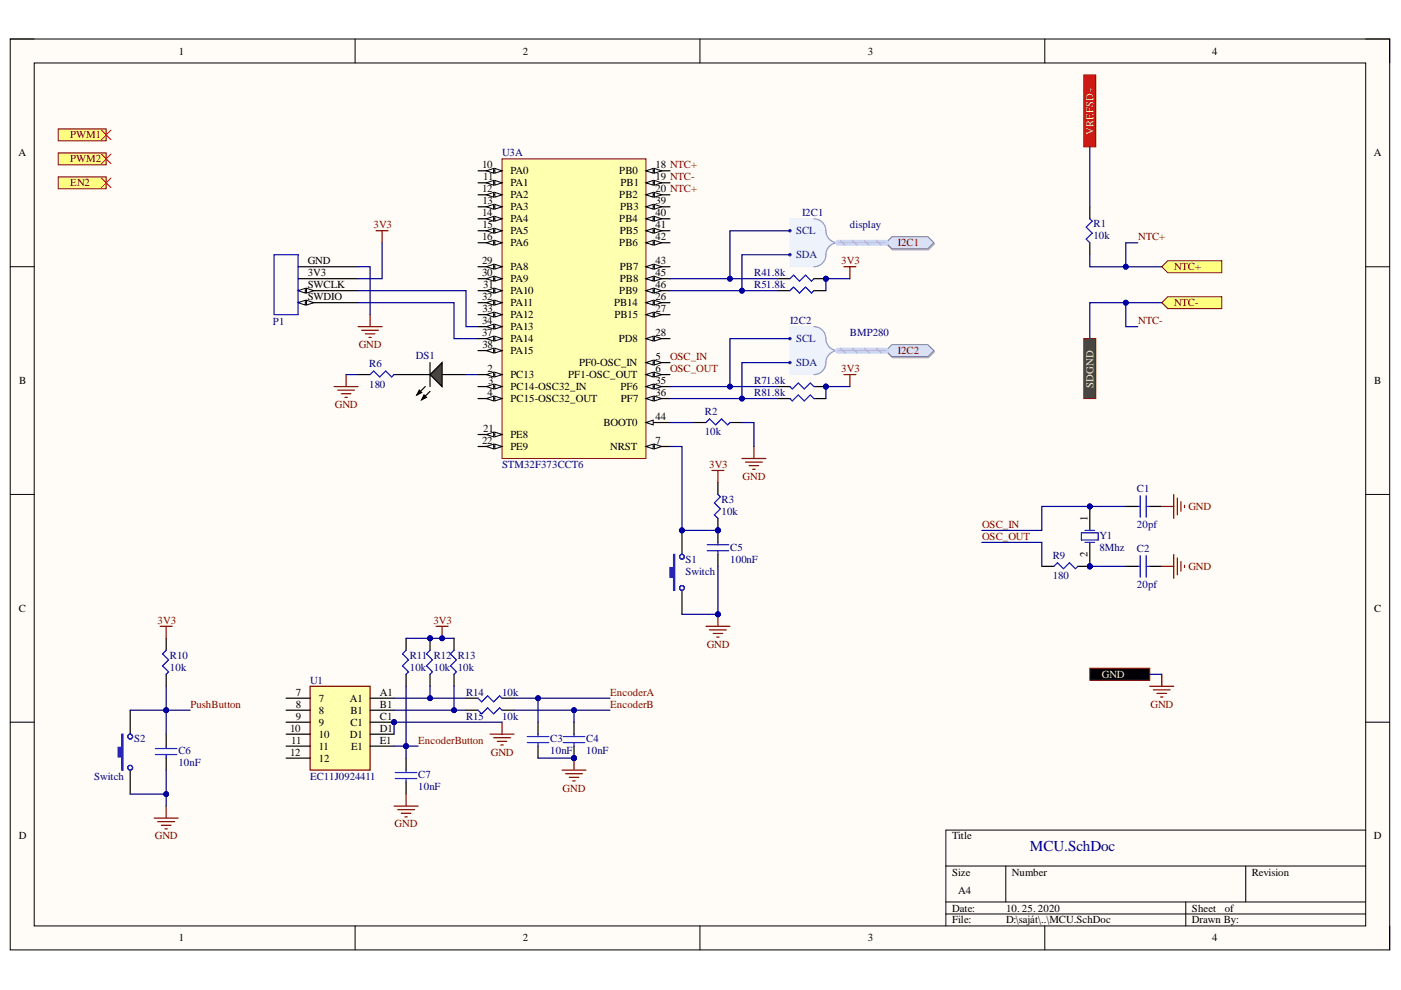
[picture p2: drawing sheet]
<svg xmlns="http://www.w3.org/2000/svg" width="297mm" height="210mm" viewBox="0 0 297 210" stroke-linecap="round" stroke-linejoin="round" font-family="sans-serif">
<defs><g id="words">
<text font-size="3.2" fill="#000080" x="218.4" y="180.3">MCU.SchDoc</text>
<g font-size="2.3">
<text x="37.9" y="11.6">1</text>
<text x="110.8" y="11.6">2</text>
<text x="184" y="11.6">3</text>
<text x="257" y="11.6">4</text>
<text x="3.9" y="33.1">A</text>
<text x="102.2" y="35.7">10</text>
<text x="139" y="35.7">18 NTC+</text>
<text x="291.3" y="33.1">A</text>
<text x="102.2" y="40.7">12</text>
<text x="102.5" y="38.2">11</text>
<text x="108.2" y="39.5">PA1</text>
<text x="108.2" y="36.9">PA0</text>
<text x="131.3" y="36.9">PB0</text>
<text x="131.6" y="39.5">PB1</text>
<text x="139" y="40.7">20 NTC+</text>
<text x="139" y="38.2">19 NTC-</text>
<text x="102.2" y="45.8">14</text>
<text x="102.3" y="43.3">13</text>
<text x="108.2" y="47.1">PA4</text>
<text x="108.2" y="44.6">PA3</text>
<text x="108.2" y="42">PA2</text>
<text x="131.3" y="47.1">PB4</text>
<text x="131.3" y="42">PB2</text>
<text x="131.5" y="44.6">PB3</text>
<text x="139" y="45.8">40</text>
<text x="139" y="43.3">39</text>
<text x="102.2" y="51">16</text>
<text x="102.3" y="48.4">15</text>
<text x="108.2" y="52.2">PA6</text>
<text x="108.2" y="49.7">PA5</text>
<text x="131.3" y="52.2">PB6</text>
<text x="131.4" y="49.7">PB5</text>
<text x="139" y="51">42</text>
<text x="139" y="48.4">41</text>
<text x="65.2" y="56">GND</text>
<text x="65.2" y="58.6">3V3</text>
<text x="102.2" y="58.6">30</text>
<text x="102.2" y="56">29</text>
<text x="108.2" y="59.9">PA9</text>
<text x="108.2" y="57.3">PA8</text>
<text x="131.4" y="59.9">PB8</text>
<text x="131.4" y="57.3">PB7</text>
<text x="139" y="58.6">45</text>
<text x="139" y="56">43</text>
<text x="65.2" y="61.1">SWCLK</text>
<text x="65.2" y="63.7">SWDIO</text>
<text x="102.2" y="63.7">32</text>
<text x="102.5" y="61.1">31</text>
<text x="108.2" y="64.9">PA11</text>
<text x="108.2" y="62.4">PA10</text>
<text x="130.2" y="64.9">PB14</text>
<text x="131.3" y="62.4">PB9</text>
<text x="139" y="61.1">46</text>
<text x="139" y="63.7">26</text>
<text x="102.2" y="71.3">37</text>
<text x="102.2" y="68.7">34</text>
<text x="102.3" y="66.2">33</text>
<text x="108.2" y="70">PA13</text>
<text x="108.2" y="67.5">PA12</text>
<text x="130.3" y="67.5">PB15</text>
<text x="139" y="71.3">28</text>
<text x="139" y="66.2">27</text>
<text x="102.3" y="73.8">38</text>
<text x="108.2" y="75.1">PA15</text>
<text x="108.2" y="72.5">PA14</text>
<text x="122.8" y="77.6">PF0-OSC_IN</text>
<text x="131.2" y="72.5">PD8</text>
<text x="139" y="76.3">5</text>
<text x="4.1" y="81.4">B</text>
<text x="103.4" y="83.9">4</text>
<text x="103.4" y="78.9">2</text>
<text x="103.5" y="81.4">3</text>
<text x="108.2" y="82.7">PC14-OSC32_IN</text>
<text x="108.2" y="80.1">PC13</text>
<text x="120.5" y="80.1">PF1-OSC_OUT</text>
<text x="131.6" y="82.7">PF6</text>
<text x="139" y="83.9">36</text>
<text x="139" y="81.4">35</text>
<text x="139" y="78.9">6</text>
<text x="291.4" y="81.4">B</text>
<text x="108.2" y="85.2">PC15-OSC32_OUT</text>
<text x="131.6" y="85.2">PF7</text>
<text x="139" y="89">44</text>
<text x="102.2" y="94.2">22</text>
<text x="102.5" y="91.6">21</text>
<text x="108.2" y="95.4">PE9</text>
<text x="108.2" y="92.9">PE8</text>
<text x="127.9" y="90.3">BOOT0</text>
<text x="129.4" y="95.4">NRST</text>
<text x="139" y="94.2">7</text>
<text x="230.6" y="110.4" transform="rotate(-90 230.6 110.4)">1</text>
<text x="230.6" y="118.1" transform="rotate(-90 230.6 118.1)">2</text>
<text x="4" y="129.7">C</text>
<text x="291.4" y="129.7">C</text>
<text x="62.7" y="147.5">7</text>
<text x="67.6" y="148.8">7</text>
<text x="74.2" y="148.8">A1</text>
<text x="80.5" y="147.5">A1</text>
<text x="61.5" y="155.1">10</text>
<text x="62.7" y="150.1">8</text>
<text x="62.7" y="152.6">9</text>
<text x="67.6" y="151.3">8</text>
<text x="67.6" y="153.9">9</text>
<text x="74.3" y="151.3">B1</text>
<text x="74.3" y="153.9">C1</text>
<text x="80.5" y="150.1">B1</text>
<text x="80.5" y="152.6">C1</text>
<text x="80.5" y="155.1">D1</text>
<text x="61.5" y="160.2">12</text>
<text x="61.8" y="157.7">11</text>
<text x="67.6" y="156.4">10</text>
<text x="67.6" y="158.9">11</text>
<text x="67.6" y="161.5">12</text>
<text x="74.2" y="156.4">D1</text>
<text x="74.5" y="158.9">E1</text>
<text x="80.5" y="157.7">E1</text>
<text x="4" y="178">D</text>
<text x="201.9" y="178">Title</text>
<text x="291.3" y="178">D</text>
<text x="201.9" y="185.7">Size</text>
<text x="214.6" y="185.7">Number</text>
<text x="265.4" y="185.7">Revision</text>
<text x="203.1" y="189.5">A4</text>
<text x="201.9" y="193.3">Date:</text>
<text x="201.9" y="195.8">File:</text>
<text x="213.3" y="193.3">10. 25. 2020</text>
<text x="213.3" y="195.8">D:\saját\..\MCU.SchDoc</text>
<text x="252.7" y="193.3">Sheet</text>
<text x="252.7" y="195.8">Drawn By:</text>
<text x="259.7" y="193.3">of</text>
<text x="37.9" y="199.6">1</text>
<text x="110.8" y="199.6">2</text>
<text x="184" y="199.6">3</text>
<text x="257" y="199.6">4</text>
</g>
<g font-size="2.3" fill="#800000">
<text x="14.9" y="29.3">PWM1</text>
<text x="14.9" y="34.4">PWM2</text>
<text x="14.9" y="39.5">EN2</text>
<text x="79.2" y="48.4">3V3</text>
<text x="190.4" y="52.2">I2C1</text>
<text x="241.3" y="51">NTC+</text>
<text x="178.4" y="56">3V3</text>
<text x="248.9" y="57.3">NTC+</text>
<text x="248.9" y="64.9">NTC-</text>
<text x="241.3" y="68.7">NTC-</text>
<text x="76.1" y="73.8">GND</text>
<text x="142.1" y="76.3">OSC_IN</text>
<text x="190.4" y="75.1">I2C2</text>
<text x="142.1" y="78.9">OSC_OUT</text>
<text x="178.4" y="78.9">3V3</text>
<text x="71" y="86.5">GND</text>
<text x="150.3" y="99.3">3V3</text>
<text x="157.5" y="101.8">GND</text>
<text x="208.2" y="111.9">OSC_IN</text>
<text x="252" y="108.1">GND</text>
<text x="208.2" y="114.5">OSC_OUT</text>
<text x="252" y="120.8">GND</text>
<text x="33.4" y="132.2">3V3</text>
<text x="91.9" y="132.2">3V3</text>
<text x="149.8" y="137.4">GND</text>
<text x="129.4" y="147.5">EncoderA</text>
<text x="40.4" y="150.1">PushButton</text>
<text x="129.4" y="150.1">EncoderB</text>
<text x="243.9" y="150.1">GND</text>
<text x="88.7" y="157.7">EncoderButton</text>
<text x="104.1" y="160.2">GND</text>
<text x="119.3" y="167.8">GND</text>
<text x="32.8" y="178">GND</text>
<text x="83.7" y="175.4">GND</text>
</g>
<g font-size="2.3" fill="#fff2cc">
<text x="231.8" y="28.6" transform="rotate(-90 231.8 28.6)">VREFSD+</text>
<text x="231.8" y="82.2" transform="rotate(-90 231.8 82.2)">SDGND</text>
<text x="233.6" y="143.7">GND</text>
</g>
<g font-size="2.3" fill="#000080">
<text x="106.4" y="33.1">U3A</text>
<text x="170.1" y="45.8">I2C1</text>
<text x="180.2" y="48.4">display</text>
<text x="231.8" y="48.1">R1</text>
<text x="231.8" y="50.7">10k</text>
<text x="159.9" y="58.6">R41.8k</text>
<text x="159.9" y="61.1">R51.8k</text>
<text x="57.9" y="69">P1</text>
<text x="167.5" y="68.7">I2C2</text>
<text x="180.2" y="71.3">BMP280</text>
<text x="78.3" y="77.9">R6</text>
<text x="88.2" y="76.1">DS1</text>
<text x="78.3" y="82.2">180</text>
<text x="159.9" y="81.4">R71.8k</text>
<text x="159.9" y="83.9">R81.8k</text>
<text x="149.4" y="88">R2</text>
<text x="149.4" y="92.3">10k</text>
<text x="106.4" y="99.3">STM32F373CCT6</text>
<text x="153" y="106.6">R3</text>
<text x="241" y="104.3">C1</text>
<text x="153" y="109.1">10k</text>
<text x="241" y="111.9">20pf</text>
<text x="145.4" y="119.3">S1</text>
<text x="154.8" y="116.8">C5</text>
<text x="154.8" y="119.3">100nF</text>
<text x="223.2" y="118.5">R9</text>
<text x="233.1" y="114.2">Y1</text>
<text x="233.1" y="116.8">8Mhz</text>
<text x="241" y="117">C2</text>
<text x="145.4" y="121.8">Switch</text>
<text x="223.2" y="122.8">180</text>
<text x="241" y="124.6">20pf</text>
<text x="36" y="139.7">R10</text>
<text x="36" y="142.2">10k</text>
<text x="86.9" y="139.7">R11 R12 R13</text>
<text x="86.9" y="142.2">10k 10k 10k</text>
<text x="65.7" y="145">U1</text>
<text x="98.8" y="147.5">R14</text>
<text x="106.4" y="147.5">10k</text>
<text x="98.8" y="152.6">R15</text>
<text x="106.4" y="152.6">10k</text>
<text x="28.4" y="157.4">S2</text>
<text x="37.8" y="160">C6</text>
<text x="116.7" y="157.4">C3</text>
<text x="116.7" y="160">10nF</text>
<text x="124.3" y="157.4">C4</text>
<text x="124.3" y="160">10nF</text>
<text x="20" y="165.3">Switch</text>
<text x="37.8" y="162.5">10nF</text>
<text x="65.7" y="165.3">EC11J0924411</text>
<text x="88.7" y="165">C7</text>
<text x="88.7" y="167.6">10nF</text>
</g>
<g font-size="2.3" fill="#003a70">
<text x="168.8" y="49.7">SCL</text>
<text x="168.8" y="54.8">SDA</text>
<text x="168.8" y="72.5">SCL</text>
<text x="168.8" y="77.6">SDA</text>
</g>
</g></defs>
<path d="M2.2 8.3h292.4v193.1h-292.4z" fill-rule="evenodd" fill="#fffcf8"/>
<path d="M2.2 8.3h292.4v193.1h-292.4z" fill="none" stroke="#000" stroke-width=".21"/>
<path d="M7.3 13.4h282.3v182.9h-282.3z" fill-rule="evenodd" fill="#fffcf8"/>
<g fill="none" stroke="#000" stroke-width=".21">
<path d="M2.2 8.3h5.1M7.3 13.4h282.3v182.9h-282.3zM75.3 8.3v5M148.4 8.3v5M221.5 8.3v5.1M289.6 8.3h5v5.1M2.2 56.6h5.1M289.6 56.6h5M2.2 104.8h5.1M289.6 104.8h5M2.2 153.1h5.1M289.6 153.1h5"/>
<path d="M289.6 176h-89.1v20.3M75.3 196.3v5.1M148.4 196.3v5.1M200.5 183.6h89.1M200.5 191.2h89.1M200.5 193.8h89.1M213.3 183.6v7.6M221.5 196.3v5.1M251.4 191.2v5.1M264.1 183.6v7.6M294.6 196.3v5.1"/>
</g>
<path d="M106.4 33.7h30.6v63.5h-30.6z" fill-rule="evenodd" fill="#ffffb0"/>
<path d="M106.4 33.7h30.6v63.5h-30.6z" fill="none" stroke="#800000" stroke-width=".21"/>
<path d="M137 84.5h5" fill="none" stroke="#000" stroke-width=".25"/>
<path d="M137 84.5l1.5-.5v1z" fill="#f8fcff"/>
<path d="M137 84.5l1.5-.5v1z" fill="none" stroke="#000" stroke-width=".21"/>
<path d="M138.7 84l1.6 .5-1.6 .5z" fill="#f8fcff"/>
<path d="M138.7 84l1.6 .5-1.6 .5z" fill="none" stroke="#000" stroke-width=".21"/>
<path d="M137 82h5" fill="none" stroke="#000" stroke-width=".25"/>
<path d="M137 82l1.5-.5v1z" fill="#f8fcff"/>
<path d="M137 82l1.5-.5v1z" fill="none" stroke="#000" stroke-width=".21"/>
<path d="M138.7 81.5l1.6 .5-1.6 .5z" fill="#f8fcff"/>
<path d="M138.7 81.5l1.6 .5-1.6 .5z" fill="none" stroke="#000" stroke-width=".21"/>
<path d="M137 79.4h5" fill="none" stroke="#000" stroke-width=".25"/>
<path d="M137 79.4l1.5-.5v1z" fill="#f8fcff"/>
<path d="M137 79.4l1.5-.5v1z" fill="none" stroke="#000" stroke-width=".21"/>
<path d="M138.7 78.9l1.6 .5-1.6 .5z" fill="#f8fcff"/>
<path d="M138.7 78.9l1.6 .5-1.6 .5z" fill="none" stroke="#000" stroke-width=".21"/>
<path d="M137 76.9h5" fill="none" stroke="#000" stroke-width=".25"/>
<path d="M137 76.9l1.5-.5v1z" fill="#f8fcff"/>
<path d="M137 76.9l1.5-.5v1z" fill="none" stroke="#000" stroke-width=".21"/>
<path d="M138.7 76.4l1.6 .5-1.6 .5z" fill="#f8fcff"/>
<path d="M138.7 76.4l1.6 .5-1.6 .5z" fill="none" stroke="#000" stroke-width=".21"/>
<path d="M101.4 94.7h5" fill="none" stroke="#000" stroke-width=".25"/>
<path d="M104.9 94.2l1.5 .5-1.5 .5z" fill="#f8fcff"/>
<path d="M104.9 94.2l1.5 .5-1.5 .5z" fill="none" stroke="#000" stroke-width=".21"/>
<path d="M103.1 94.7l1.6-.5v1z" fill="#f8fcff"/>
<path d="M103.1 94.7l1.6-.5v1z" fill="none" stroke="#000" stroke-width=".21"/>
<path d="M101.4 92.1h5" fill="none" stroke="#000" stroke-width=".25"/>
<path d="M104.9 91.6l1.5 .5-1.5 .5z" fill="#f8fcff"/>
<path d="M104.9 91.6l1.5 .5-1.5 .5z" fill="none" stroke="#000" stroke-width=".21"/>
<path d="M103.1 92.1l1.6-.5v1z" fill="#f8fcff"/>
<path d="M103.1 92.1l1.6-.5v1z" fill="none" stroke="#000" stroke-width=".21"/>
<path d="M137 71.8h5" fill="none" stroke="#000" stroke-width=".25"/>
<path d="M137 71.8l1.5-.5v1z" fill="#f8fcff"/>
<path d="M137 71.8l1.5-.5v1z" fill="none" stroke="#000" stroke-width=".21"/>
<path d="M138.7 71.3l1.6 .5-1.6 .5z" fill="#f8fcff"/>
<path d="M138.7 71.3l1.6 .5-1.6 .5z" fill="none" stroke="#000" stroke-width=".21"/>
<path d="M101.4 84.5h5" fill="none" stroke="#000" stroke-width=".25"/>
<path d="M104.9 84l1.5 .5-1.5 .5z" fill="#f8fcff"/>
<path d="M104.9 84l1.5 .5-1.5 .5z" fill="none" stroke="#000" stroke-width=".21"/>
<path d="M103.1 84.5l1.6-.5v1z" fill="#f8fcff"/>
<path d="M103.1 84.5l1.6-.5v1z" fill="none" stroke="#000" stroke-width=".21"/>
<path d="M101.4 82h5" fill="none" stroke="#000" stroke-width=".25"/>
<path d="M104.9 81.5l1.5 .5-1.5 .5z" fill="#f8fcff"/>
<path d="M104.9 81.5l1.5 .5-1.5 .5z" fill="none" stroke="#000" stroke-width=".21"/>
<path d="M103.1 82l1.6-.5v1z" fill="#f8fcff"/>
<path d="M103.1 82l1.6-.5v1z" fill="none" stroke="#000" stroke-width=".21"/>
<path d="M101.4 79.4h5" fill="none" stroke="#000" stroke-width=".25"/>
<path d="M104.9 78.9l1.5 .5-1.5 .5z" fill="#f8fcff"/>
<path d="M104.9 78.9l1.5 .5-1.5 .5z" fill="none" stroke="#000" stroke-width=".21"/>
<path d="M103.1 79.4l1.6-.5v1z" fill="#f8fcff"/>
<path d="M103.1 79.4l1.6-.5v1z" fill="none" stroke="#000" stroke-width=".21"/>
<path d="M137 61.6h5" fill="none" stroke="#000" stroke-width=".25"/>
<path d="M137 61.6l1.5-.5v1z" fill="#f8fcff"/>
<path d="M137 61.6l1.5-.5v1z" fill="none" stroke="#000" stroke-width=".21"/>
<path d="M138.7 61.1l1.6 .5-1.6 .5z" fill="#f8fcff"/>
<path d="M138.7 61.1l1.6 .5-1.6 .5z" fill="none" stroke="#000" stroke-width=".21"/>
<path d="M137 59.1h5" fill="none" stroke="#000" stroke-width=".25"/>
<path d="M137 59.1l1.5-.5v1z" fill="#f8fcff"/>
<path d="M137 59.1l1.5-.5v1z" fill="none" stroke="#000" stroke-width=".21"/>
<path d="M138.7 58.6l1.6 .5-1.6 .5z" fill="#f8fcff"/>
<path d="M138.7 58.6l1.6 .5-1.6 .5z" fill="none" stroke="#000" stroke-width=".21"/>
<path d="M137 56.6h5" fill="none" stroke="#000" stroke-width=".25"/>
<path d="M137 56.6l1.5-.6v1.1z" fill="#f8fcff"/>
<path d="M137 56.6l1.5-.6v1.1z" fill="none" stroke="#000" stroke-width=".21"/>
<path d="M138.7 56l1.6 .6-1.6 .5z" fill="#f8fcff"/>
<path d="M138.7 56l1.6 .6-1.6 .5z" fill="none" stroke="#000" stroke-width=".21"/>
<path d="M137 51.5h5" fill="none" stroke="#000" stroke-width=".25"/>
<path d="M137 51.5l1.5-.5v1z" fill="#f8fcff"/>
<path d="M137 51.5l1.5-.5v1z" fill="none" stroke="#000" stroke-width=".21"/>
<path d="M138.7 51l1.6 .5-1.6 .5z" fill="#f8fcff"/>
<path d="M138.7 51l1.6 .5-1.6 .5z" fill="none" stroke="#000" stroke-width=".21"/>
<path d="M137 48.9h5" fill="none" stroke="#000" stroke-width=".25"/>
<path d="M137 48.9l1.5-.5v1z" fill="#f8fcff"/>
<path d="M137 48.9l1.5-.5v1z" fill="none" stroke="#000" stroke-width=".21"/>
<path d="M138.7 48.4l1.6 .5-1.6 .5z" fill="#f8fcff"/>
<path d="M138.7 48.4l1.6 .5-1.6 .5z" fill="none" stroke="#000" stroke-width=".21"/>
<path d="M137 46.4h5" fill="none" stroke="#000" stroke-width=".25"/>
<path d="M137 46.4l1.5-.5v1z" fill="#f8fcff"/>
<path d="M137 46.4l1.5-.5v1z" fill="none" stroke="#000" stroke-width=".21"/>
<path d="M138.7 45.9l1.6 .5-1.6 .5z" fill="#f8fcff"/>
<path d="M138.7 45.9l1.6 .5-1.6 .5z" fill="none" stroke="#000" stroke-width=".21"/>
<path d="M137 43.8h5" fill="none" stroke="#000" stroke-width=".25"/>
<path d="M137 43.8l1.5-.5v1.1z" fill="#f8fcff"/>
<path d="M137 43.8l1.5-.5v1.1z" fill="none" stroke="#000" stroke-width=".21"/>
<path d="M138.7 43.3l1.6 .5-1.6 .6z" fill="#f8fcff"/>
<path d="M138.7 43.3l1.6 .5-1.6 .6z" fill="none" stroke="#000" stroke-width=".21"/>
<path d="M137 41.3h5" fill="none" stroke="#000" stroke-width=".25"/>
<path d="M137 41.3l1.5-.5v1z" fill="#f8fcff"/>
<path d="M137 41.3l1.5-.5v1z" fill="none" stroke="#000" stroke-width=".21"/>
<path d="M138.7 40.8l1.6 .5-1.6 .5z" fill="#f8fcff"/>
<path d="M138.7 40.8l1.6 .5-1.6 .5z" fill="none" stroke="#000" stroke-width=".21"/>
<path d="M137 66.7h5" fill="none" stroke="#000" stroke-width=".25"/>
<path d="M137 66.7l1.5-.5v1z" fill="#f8fcff"/>
<path d="M137 66.7l1.5-.5v1z" fill="none" stroke="#000" stroke-width=".21"/>
<path d="M138.7 66.2l1.6 .5-1.6 .5z" fill="#f8fcff"/>
<path d="M138.7 66.2l1.6 .5-1.6 .5z" fill="none" stroke="#000" stroke-width=".21"/>
<path d="M137 64.2h5" fill="none" stroke="#000" stroke-width=".25"/>
<path d="M137 64.2l1.5-.5v1z" fill="#f8fcff"/>
<path d="M137 64.2l1.5-.5v1z" fill="none" stroke="#000" stroke-width=".21"/>
<path d="M138.7 63.7l1.6 .5-1.6 .5z" fill="#f8fcff"/>
<path d="M138.7 63.7l1.6 .5-1.6 .5z" fill="none" stroke="#000" stroke-width=".21"/>
<path d="M137 38.8h5" fill="none" stroke="#000" stroke-width=".25"/>
<path d="M137 38.8l1.5-.5v1z" fill="#f8fcff"/>
<path d="M137 38.8l1.5-.5v1z" fill="none" stroke="#000" stroke-width=".21"/>
<path d="M138.7 38.3l1.6 .5-1.6 .5z" fill="#f8fcff"/>
<path d="M138.7 38.3l1.6 .5-1.6 .5z" fill="none" stroke="#000" stroke-width=".21"/>
<path d="M137 36.2h5" fill="none" stroke="#000" stroke-width=".25"/>
<path d="M137 36.2l1.5-.5v1z" fill="#f8fcff"/>
<path d="M137 36.2l1.5-.5v1z" fill="none" stroke="#000" stroke-width=".21"/>
<path d="M138.7 35.7l1.6 .5-1.6 .5z" fill="#f8fcff"/>
<path d="M138.7 35.7l1.6 .5-1.6 .5z" fill="none" stroke="#000" stroke-width=".21"/>
<path d="M101.4 59.1h5" fill="none" stroke="#000" stroke-width=".25"/>
<path d="M104.9 58.6l1.5 .5-1.5 .5z" fill="#f8fcff"/>
<path d="M104.9 58.6l1.5 .5-1.5 .5z" fill="none" stroke="#000" stroke-width=".21"/>
<path d="M103.1 59.1l1.6-.5v1z" fill="#f8fcff"/>
<path d="M103.1 59.1l1.6-.5v1z" fill="none" stroke="#000" stroke-width=".21"/>
<path d="M101.4 56.6h5" fill="none" stroke="#000" stroke-width=".25"/>
<path d="M104.9 56l1.5 .6-1.5 .5z" fill="#f8fcff"/>
<path d="M104.9 56l1.5 .6-1.5 .5z" fill="none" stroke="#000" stroke-width=".21"/>
<path d="M103.1 56.6l1.6-.6v1.1z" fill="#f8fcff"/>
<path d="M103.1 56.6l1.6-.6v1.1z" fill="none" stroke="#000" stroke-width=".21"/>
<path d="M101.4 51.5h5" fill="none" stroke="#000" stroke-width=".25"/>
<path d="M104.9 51l1.5 .5-1.5 .5z" fill="#f8fcff"/>
<path d="M104.9 51l1.5 .5-1.5 .5z" fill="none" stroke="#000" stroke-width=".21"/>
<path d="M103.1 51.5l1.6-.5v1z" fill="#f8fcff"/>
<path d="M103.1 51.5l1.6-.5v1z" fill="none" stroke="#000" stroke-width=".21"/>
<path d="M101.4 48.9h5" fill="none" stroke="#000" stroke-width=".25"/>
<path d="M104.9 48.4l1.5 .5-1.5 .5z" fill="#f8fcff"/>
<path d="M104.9 48.4l1.5 .5-1.5 .5z" fill="none" stroke="#000" stroke-width=".21"/>
<path d="M103.1 48.9l1.6-.5v1z" fill="#f8fcff"/>
<path d="M103.1 48.9l1.6-.5v1z" fill="none" stroke="#000" stroke-width=".21"/>
<path d="M101.4 46.4h5" fill="none" stroke="#000" stroke-width=".25"/>
<path d="M104.9 45.9l1.5 .5-1.5 .5z" fill="#f8fcff"/>
<path d="M104.9 45.9l1.5 .5-1.5 .5z" fill="none" stroke="#000" stroke-width=".21"/>
<path d="M103.1 46.4l1.6-.5v1z" fill="#f8fcff"/>
<path d="M103.1 46.4l1.6-.5v1z" fill="none" stroke="#000" stroke-width=".21"/>
<path d="M101.4 43.8h5" fill="none" stroke="#000" stroke-width=".25"/>
<path d="M104.9 43.3l1.5 .5-1.5 .6z" fill="#f8fcff"/>
<path d="M104.9 43.3l1.5 .5-1.5 .6z" fill="none" stroke="#000" stroke-width=".21"/>
<path d="M103.1 43.8l1.6-.5v1.1z" fill="#f8fcff"/>
<path d="M103.1 43.8l1.6-.5v1.1z" fill="none" stroke="#000" stroke-width=".21"/>
<path d="M101.4 41.3h5" fill="none" stroke="#000" stroke-width=".25"/>
<path d="M104.9 40.8l1.5 .5-1.5 .5z" fill="#f8fcff"/>
<path d="M104.9 40.8l1.5 .5-1.5 .5z" fill="none" stroke="#000" stroke-width=".21"/>
<path d="M103.1 41.3l1.6-.5v1z" fill="#f8fcff"/>
<path d="M103.1 41.3l1.6-.5v1z" fill="none" stroke="#000" stroke-width=".21"/>
<path d="M101.4 74.3h5" fill="none" stroke="#000" stroke-width=".25"/>
<path d="M104.9 73.8l1.5 .5-1.5 .5z" fill="#f8fcff"/>
<path d="M104.9 73.8l1.5 .5-1.5 .5z" fill="none" stroke="#000" stroke-width=".21"/>
<path d="M103.1 74.3l1.6-.5v1z" fill="#f8fcff"/>
<path d="M103.1 74.3l1.6-.5v1z" fill="none" stroke="#000" stroke-width=".21"/>
<path d="M101.4 71.8h5" fill="none" stroke="#000" stroke-width=".25"/>
<path d="M104.9 71.3l1.5 .5-1.5 .5z" fill="#f8fcff"/>
<path d="M104.9 71.3l1.5 .5-1.5 .5z" fill="none" stroke="#000" stroke-width=".21"/>
<path d="M103.1 71.8l1.6-.5v1z" fill="#f8fcff"/>
<path d="M103.1 71.8l1.6-.5v1z" fill="none" stroke="#000" stroke-width=".21"/>
<path d="M101.4 69.3h5" fill="none" stroke="#000" stroke-width=".25"/>
<path d="M104.9 68.7l1.5 .6-1.5 .5z" fill="#f8fcff"/>
<path d="M104.9 68.7l1.5 .6-1.5 .5z" fill="none" stroke="#000" stroke-width=".21"/>
<path d="M103.1 69.3l1.6-.6v1.1z" fill="#f8fcff"/>
<path d="M103.1 69.3l1.6-.6v1.1z" fill="none" stroke="#000" stroke-width=".21"/>
<path d="M101.4 66.7h5" fill="none" stroke="#000" stroke-width=".25"/>
<path d="M104.9 66.2l1.5 .5-1.5 .5z" fill="#f8fcff"/>
<path d="M104.9 66.2l1.5 .5-1.5 .5z" fill="none" stroke="#000" stroke-width=".21"/>
<path d="M103.1 66.7l1.6-.5v1z" fill="#f8fcff"/>
<path d="M103.1 66.7l1.6-.5v1z" fill="none" stroke="#000" stroke-width=".21"/>
<path d="M101.4 64.2h5" fill="none" stroke="#000" stroke-width=".25"/>
<path d="M104.9 63.7l1.5 .5-1.5 .5z" fill="#f8fcff"/>
<path d="M104.9 63.7l1.5 .5-1.5 .5z" fill="none" stroke="#000" stroke-width=".21"/>
<path d="M103.1 64.2l1.6-.5v1z" fill="#f8fcff"/>
<path d="M103.1 64.2l1.6-.5v1z" fill="none" stroke="#000" stroke-width=".21"/>
<path d="M101.4 61.6h5" fill="none" stroke="#000" stroke-width=".25"/>
<path d="M104.9 61.1l1.5 .5-1.5 .5z" fill="#f8fcff"/>
<path d="M104.9 61.1l1.5 .5-1.5 .5z" fill="none" stroke="#000" stroke-width=".21"/>
<path d="M103.1 61.6l1.6-.5v1z" fill="#f8fcff"/>
<path d="M103.1 61.6l1.6-.5v1z" fill="none" stroke="#000" stroke-width=".21"/>
<path d="M101.4 38.8h5" fill="none" stroke="#000" stroke-width=".25"/>
<path d="M104.9 38.3l1.5 .5-1.5 .5z" fill="#f8fcff"/>
<path d="M104.9 38.3l1.5 .5-1.5 .5z" fill="none" stroke="#000" stroke-width=".21"/>
<path d="M103.1 38.8l1.6-.5v1z" fill="#f8fcff"/>
<path d="M103.1 38.8l1.6-.5v1z" fill="none" stroke="#000" stroke-width=".21"/>
<path d="M101.4 36.2h5" fill="none" stroke="#000" stroke-width=".25"/>
<path d="M104.9 35.7l1.5 .5-1.5 .5z" fill="#f8fcff"/>
<path d="M104.9 35.7l1.5 .5-1.5 .5z" fill="none" stroke="#000" stroke-width=".21"/>
<path d="M103.1 36.2l1.6-.5v1z" fill="#f8fcff"/>
<path d="M103.1 36.2l1.6-.5v1z" fill="none" stroke="#000" stroke-width=".21"/>
<path d="M137 94.7h5" fill="none" stroke="#000" stroke-width=".25"/>
<path d="M137 94.7l1.5-.5v1z" fill="#f8fcff"/>
<path d="M137 94.7l1.5-.5v1z" fill="none" stroke="#000" stroke-width=".21"/>
<path d="M138.7 94.2l1.6 .5-1.6 .5z" fill="#f8fcff"/>
<path d="M138.7 94.2l1.6 .5-1.6 .5z" fill="none" stroke="#000" stroke-width=".21"/>
<path d="M137 89.6h5" fill="none" stroke="#000" stroke-width=".25"/>
<path d="M137 89.6l1.5-.5v1z" fill="#f8fcff"/>
<path d="M137 89.6l1.5-.5v1z" fill="none" stroke="#000" stroke-width=".21"/>
<circle cx="152.2" cy="112.5" r=".51" fill="#000080"/>
<circle cx="152.2" cy="112.5" r=".51" fill="none" stroke="#000080" stroke-width=".21"/>
<path d="M149.9 116.8h4.6M149.9 115.5h4.6M152.2 115v.5M152.2 116.8v.7" fill="none" stroke="#00f" stroke-width=".25"/>
<path d="M152.2 112.5v2.5" fill="none" stroke="#000" stroke-width=".25"/>
<circle cx="152.2" cy="112.5" r=".51" fill="#000080"/>
<circle cx="152.2" cy="112.5" r=".51" fill="none" stroke="#000080" stroke-width=".21"/>
<path d="M152.2 117.5v2.6" fill="none" stroke="#000" stroke-width=".25"/>
<circle cx="152.2" cy="112.5" r=".51" fill="#000080"/>
<circle cx="152.2" cy="112.5" r=".51" fill="none" stroke="#000080" stroke-width=".21"/>
<path d="M152.2 102.3v2.5M152.2 109.9v2.6" fill="none" stroke="#000" stroke-width=".25"/>
<circle cx="152.2" cy="112.5" r=".51" fill="#000080"/>
<circle cx="152.2" cy="112.5" r=".51" fill="none" stroke="#000080" stroke-width=".21"/>
<path d="M152.2 104.8l.5 .5-1.2 1.3 1.2 1.3-1.2 1.3 .7 .7" fill="none" stroke="#00f" stroke-width=".25"/>
<path d="M149.7 132.8h5.1M150.4 133.6h3.6M151.2 134.3h2M152 135.1h.5M152.2 130.2v2.6" fill="none" stroke="#800000" stroke-width=".25"/>
<circle cx="152.2" cy="130.2" r=".51" fill="#000080"/>
<circle cx="152.2" cy="130.2" r=".51" fill="none" stroke="#000080" stroke-width=".21"/>
<path d="M150.9 99.8h2.6M152.2 99.8v2.5" fill="none" stroke="#800000" stroke-width=".25"/>
<circle cx="144.6" cy="112.5" r=".51" fill="#000080"/>
<circle cx="144.6" cy="112.5" r=".51" fill="none" stroke="#000080" stroke-width=".21"/>
<path d="M144.6 112.5v5M144.6 125.2v5" fill="none" stroke="#000" stroke-width=".25"/>
<circle cx="144.6" cy="112.5" r=".51" fill="#000080"/>
<circle cx="144.6" cy="112.5" r=".51" fill="none" stroke="#000080" stroke-width=".21"/>
<path d="M142.8 117.5h.3v7.7h-.3v-2.8h-.8v-2.1h.8z" fill-rule="evenodd" fill="#00f"/>
<g fill="none" stroke="#00f" stroke-width=".25">
<path d="M149.7 89.6l.7-.8 1.3 1.3 1.3-1.3 1.3 1.3 .5-.5M142.8 117.5h.3v7.7h-.3v-2.8h-.8v-2.1h.8z"/>
<circle cx="144.6" cy="118" r=".51"/>
<circle cx="144.6" cy="124.7" r=".51"/>
</g>
<path d="M86.1 79.4h5.1M93.7 79.4h5.1M147.1 89.6h2.6M154.8 89.6h2.5" fill="none" stroke="#000" stroke-width=".25"/>
<path d="M157.3 97.2h5.1M158.1 98h3.5M158.8 98.7h2.1M159.6 99.5h.5M159.8 94.7v2.5" fill="none" stroke="#800000" stroke-width=".25"/>
<path d="M91.2 79.4l2.5-2.5v5.1z" fill="#00bf00"/>
<path d="M231.1 43.8v2.6M231.1 51.5v2.5M75.9 79.4h2.6M83.5 79.4h2.6M91.2 79.4l2.5-2.5v5.1zM91.2 76.9v5.1M88.9 82.7l.5 .5-1 .5zM89.9 83.7l.5 .6-1 .5zM90.2 82l-1.8 1.7M91.2 83l-1.8 1.8" fill="none" stroke="#000" stroke-width=".25"/>
<path d="M88.9 82.7l.5 .5-1 .5zM89.9 83.7l.5 .6-1 .5z" fill="#000"/>
<path d="M231.1 46.4l.5 .5-1.3 1.3 1.3 1.2-1.3 1.3 .8 .8M78.5 79.4l.7-.7 1.3 1.2 1.3-1.2 1.2 1.2 .5-.5" fill="none" stroke="#00f" stroke-width=".25"/>
<path d="M73.4 79.4v2.6M178.9 79.4h2.6M180.2 79.4v2.6M70.8 82h5.1M71.6 82.7h3.6M72.4 83.5h2M73.1 84.3h.5" fill="none" stroke="#800000" stroke-width=".25"/>
<circle cx="83.6" cy="153.1" r=".51" fill="#000080"/>
<circle cx="83.6" cy="153.1" r=".51" fill="none" stroke="#000080" stroke-width=".21"/>
<path d="M65.7 145.5h12.8v17.8h-12.8z" fill-rule="evenodd" fill="#ffffb0"/>
<path d="M65.7 145.5h12.8v17.8h-12.8z" fill="none" stroke="#800000" stroke-width=".25"/>
<path d="M60.7 148h5M60.7 150.6h5M60.7 153.1h5M60.7 155.7h5M60.7 158.2h5M78.5 148h5M78.5 150.6h5M78.5 153.1h5M60.7 160.7h5" fill="none" stroke="#000" stroke-width=".25"/>
<circle cx="83.6" cy="153.1" r=".51" fill="#000080"/>
<circle cx="83.6" cy="153.1" r=".51" fill="none" stroke="#000080" stroke-width=".21"/>
<path d="M78.5 155.7h5M78.5 158.2h5" fill="none" stroke="#000" stroke-width=".25"/>
<path d="M103.9 155.7h5.1M104.7 156.4h3.5M105.4 157.2h2.1M106.2 157.9h.5M106.4 153.1v2.6" fill="none" stroke="#800000" stroke-width=".25"/>
<circle cx="91.2" cy="135.3" r=".51" fill="#000080"/>
<circle cx="91.2" cy="135.3" r=".51" fill="none" stroke="#000080" stroke-width=".21"/>
<path d="M91.2 135.3v2.6M91.2 143v2.5" fill="none" stroke="#000" stroke-width=".25"/>
<circle cx="91.2" cy="135.3" r=".51" fill="#000080"/>
<circle cx="91.2" cy="135.3" r=".51" fill="none" stroke="#000080" stroke-width=".21"/>
<path d="M91.2 137.9l-.8 .7 1.3 1.3-1.3 1.3 1.3 1.2-.5 .6" fill="none" stroke="#00f" stroke-width=".25"/>
<path d="M92.5 132.8h2.5M93.7 132.8v2.5" fill="none" stroke="#800000" stroke-width=".25"/>
<circle cx="93.7" cy="135.3" r=".51" fill="#000080"/>
<circle cx="93.7" cy="135.3" r=".51" fill="none" stroke="#000080" stroke-width=".21"/>
<path d="M96.3 135.3v2.6M96.3 143v2.5M98.8 148h2.6M98.8 150.6h2.6M106.4 148h2.6M106.4 150.6h2.6M114.1 153.1v2.6M114.1 158.2v2.5" fill="none" stroke="#000" stroke-width=".25"/>
<path d="M96.3 137.9l-.8 .7 1.3 1.3-1.3 1.3 1.3 1.2-.5 .6M101.4 148l.7 .8 1.3-1.3 1.3 1.3 1.2-1.3 .5 .5M101.4 150.6l.7 .7 1.3-1.2 1.3 1.2 1.2-1.2 .5 .5M111.8 157.4h4.6M111.8 156.2h4.6M114.1 155.7v.5M114.1 157.4v.8" fill="none" stroke="#00f" stroke-width=".25"/>
<circle cx="121.7" cy="160.7" r=".51" fill="#000080"/>
<circle cx="121.7" cy="160.7" r=".51" fill="none" stroke="#000080" stroke-width=".21"/>
<path d="M119.4 157.4h4.6M119.4 156.2h4.6M121.7 155.7v.5M121.7 157.4v.8" fill="none" stroke="#00f" stroke-width=".25"/>
<path d="M121.7 153.1v2.6M121.7 158.2v2.5" fill="none" stroke="#000" stroke-width=".25"/>
<circle cx="121.7" cy="160.7" r=".51" fill="#000080"/>
<circle cx="121.7" cy="160.7" r=".51" fill="none" stroke="#000080" stroke-width=".21"/>
<path d="M119.2 163.3h5M119.9 164h3.6M120.7 164.8h2M121.4 165.6h.6M121.7 160.7v2.6" fill="none" stroke="#800000" stroke-width=".25"/>
<circle cx="121.7" cy="160.7" r=".51" fill="#000080"/>
<circle cx="121.7" cy="160.7" r=".51" fill="none" stroke="#000080" stroke-width=".21"/>
<path d="M35.2 135.3v2.6M86.1 135.3v2.6M27.6 150.6v5.1M35.2 143v2.5M35.2 155.7v2.5M86.1 143v2.5M27.6 163.3v5.1M35.2 160.7v2.6M86.1 160.7v2.6M86.1 165.8v2.6" fill="none" stroke="#000" stroke-width=".25"/>
<path d="M35.2 137.9l-.7 .7 1.2 1.3-1.2 1.3 1.2 1.2-.5 .6M86.1 137.9l-.8 .7 1.3 1.3-1.3 1.3 1.3 1.2-.5 .6M32.9 160h4.6M32.9 158.7h4.6M35.2 158.2v.5M35.2 160v.7M83.8 165.1h4.6M83.8 163.8h4.6M86.1 163.3v.5M86.1 165.1v.7" fill="none" stroke="#00f" stroke-width=".25"/>
<path d="M34 132.8h2.5M35.2 132.8v2.5M32.7 173.5h5.1M33.5 174.2h3.5M34.2 175h2.1M35 175.7h.5M35.2 170.9v2.6M83.5 170.9h5.1M84.3 171.7h3.6M85.1 172.4h2M85.8 173.2h.6M86.1 168.4v2.5" fill="none" stroke="#800000" stroke-width=".25"/>
<path d="M25.8 155.7h.3v7.6h-.3v-2.8h-.7v-2h.7z" fill-rule="evenodd" fill="#00f"/>
<g fill="none" stroke="#00f" stroke-width=".25">
<path d="M25.8 155.7h.3v7.6h-.3v-2.8h-.7v-2h.7z"/>
<circle cx="27.6" cy="156.2" r=".51"/>
<circle cx="27.6" cy="162.8" r=".51"/>
</g>
<path d="M79.7 48.9h2.6M81 48.9v2.6M75.9 69.3h5.1M76.7 70h3.5M77.4 70.8h2.1M78.2 71.5h.5M78.5 66.7v2.6" fill="none" stroke="#800000" stroke-width=".25"/>
<path d="M63.2 56.6h12.7M63.2 59.1h12.7M63.2 61.6h12.7" fill="none" stroke="#000" stroke-width=".25"/>
<path d="M63.2 61.6l1.5-.5v1z" fill="#f8fcff"/>
<path d="M63.2 61.6l1.5-.5v1z" fill="none" stroke="#000" stroke-width=".21"/>
<path d="M65 61.1l1.5 .5-1.5 .5z" fill="#f8fcff"/>
<path d="M65 61.1l1.5 .5-1.5 .5z" fill="none" stroke="#000" stroke-width=".21"/>
<path d="M63.2 64.2h12.7" fill="none" stroke="#000" stroke-width=".25"/>
<path d="M63.2 64.2l1.5-.5v1z" fill="#f8fcff"/>
<path d="M63.2 64.2l1.5-.5v1z" fill="none" stroke="#000" stroke-width=".21"/>
<path d="M65 63.7l1.5 .5-1.5 .5z" fill="#f8fcff"/>
<path d="M65 63.7l1.5 .5-1.5 .5z" fill="none" stroke="#000" stroke-width=".21"/>
<path d="M58.1 54h5.1v12.7h-5.1z" fill="none" stroke="#00f" stroke-width=".25"/>
<path d="M12.3 27.3h10.2v2.6h-10.2z" fill-rule="evenodd" fill="#ffff80"/>
<path d="M12.3 27.3h10.2v2.6h-10.2z" fill="none" stroke="#800000" stroke-width=".21"/>
<path d="M12.3 32.4h10.2v2.6h-10.2z" fill-rule="evenodd" fill="#ffff80"/>
<path d="M12.3 32.4h10.2v2.6h-10.2z" fill="none" stroke="#800000" stroke-width=".21"/>
<path d="M12.3 37.5h10.2v2.5h-10.2z" fill-rule="evenodd" fill="#ffff80"/>
<path d="M12.3 37.5h10.2v2.5h-10.2z" fill="none" stroke="#800000" stroke-width=".21"/>
<path d="M164.9 61.6h2.6M172.6 61.6h2.5" fill="none" stroke="#000" stroke-width=".25"/>
<path d="M167.5 61.6l.7-.7 1.3 1.2 1.3-1.2 1.3 1.2 .5-.5" fill="none" stroke="#00f" stroke-width=".25"/>
<circle cx="175.1" cy="59.1" r=".51" fill="#000080"/>
<circle cx="175.1" cy="59.1" r=".51" fill="none" stroke="#000080" stroke-width=".21"/>
<path d="M172.6 59.1h2.5" fill="none" stroke="#000" stroke-width=".25"/>
<circle cx="175.1" cy="59.1" r=".51" fill="#000080"/>
<circle cx="175.1" cy="59.1" r=".51" fill="none" stroke="#000080" stroke-width=".21"/>
<path d="M164.9 59.1h2.6" fill="none" stroke="#000" stroke-width=".25"/>
<path d="M167.5 59.1l.7-.8 1.3 1.3 1.3-1.3 1.3 1.3 .5-.5" fill="none" stroke="#00f" stroke-width=".25"/>
<path d="M178.9 56.6h2.6M180.2 56.6v2.5" fill="none" stroke="#800000" stroke-width=".25"/>
<path d="M247.6 55.3h11.4v2.5h-11.4l-1.3-1.2z" fill-rule="evenodd" fill="#ffff80"/>
<path d="M247.6 55.3h11.4v2.5h-11.4l-1.3-1.2z" fill="none" stroke="#800000" stroke-width=".21"/>
<path d="M246.3 64.2l1.3-1.3h11.4v2.5h-11.4z" fill-rule="evenodd" fill="#ffff80"/>
<path d="M246.3 64.2l1.3-1.3h11.4v2.5h-11.4z" fill="none" stroke="#800000" stroke-width=".21"/>
<path d="M167.5 46.4h5.1a2.62 2.62 0 0 1 2.5 3.2l.6 1 1.3 .9-1.3 .8-.6 1.1a2.63 2.63 0 0 1-2.5 3.2h-5.1z" fill-rule="evenodd" fill="#edf2fb"/>
<path d="M167.5 46.4h5.1a2.62 2.62 0 0 1 2.5 3.2l.6 1 1.3 .9-1.3 .8-.6 1.1a2.63 2.63 0 0 1-2.5 3.2h-5.1z" fill="none" stroke="#edf2fb" stroke-width=".21"/>
<path d="M172.6 46.4a2.72 2.72 0 0 1 2.6 3.1 2.55 2.55 0 0 0 2.5 2 2.72 2.72 0 0 0-2.7 3.1 2.54 2.54 0 0 1-2.4 2" fill="none" stroke="#8f9ec9" stroke-width=".25"/>
<circle cx="167.5" cy="48.9" r=".25" fill="#003a70"/>
<circle cx="167.5" cy="48.9" r=".25" fill="none" stroke="#003a70" stroke-width=".21"/>
<circle cx="167.5" cy="54" r=".25" fill="#003a70"/>
<circle cx="167.5" cy="54" r=".25" fill="none" stroke="#003a70" stroke-width=".21"/>
<path d="M189.2 50.4h7.6l1.3 1.3-1.3 1.3h-7.6l-1.2-1.3z" fill-rule="evenodd" fill="#bac0ca"/>
<path d="M189.2 50.4h7.6l1.3 1.3-1.3 1.3h-7.6l-1.2-1.3z" fill="none" stroke="#a6acb6" stroke-width=".21"/>
<path d="M189.1 50.2h7.6l1.3 1.3-1.3 1.2h-7.6l-1.3-1.2z" fill-rule="evenodd" fill="#d5e4ff"/>
<path d="M189.1 50.2h7.6l1.3 1.3-1.3 1.2h-7.6l-1.3-1.2z" fill="none" stroke="#71809b" stroke-width=".21"/>
<path d="M241.2 107.4h.5M241.7 105.1v4.6M241.7 117.8v4.6M243 107.4h.8M243 105.1v4.6M243 117.8v4.6M241.2 120.1h.5M243 120.1h.8" fill="none" stroke="#00f" stroke-width=".25"/>
<path d="M238.7 107.4h2.5M243.8 107.4h2.5M238.7 120.1h2.5M243.8 120.1h2.5" fill="none" stroke="#000" stroke-width=".25"/>
<path d="M246.3 107.4h2.6M248.9 104.8v5.1M248.9 117.5v5.1M249.6 105.6v3.6M249.6 118.3v3.6M250.4 106.4v2M250.4 119.1v2M251.1 107.1v.5M251.1 119.8v.5M246.3 120.1h2.6" fill="none" stroke="#800000" stroke-width=".25"/>
<circle cx="231.1" cy="120.1" r=".51" fill="#000080"/>
<circle cx="231.1" cy="120.1" r=".51" fill="none" stroke="#000080" stroke-width=".21"/>
<path d="M228.5 120.1h2.6" fill="none" stroke="#000" stroke-width=".25"/>
<circle cx="231.1" cy="120.1" r=".51" fill="#000080"/>
<circle cx="231.1" cy="120.1" r=".51" fill="none" stroke="#000080" stroke-width=".21"/>
<path d="M220.9 120.1h2.5" fill="none" stroke="#000" stroke-width=".25"/>
<path d="M223.4 120.1l.8-.8 1.3 1.3 1.2-1.3 1.3 1.3 .5-.5" fill="none" stroke="#00f" stroke-width=".25"/>
<circle cx="231.1" cy="107.4" r=".51" fill="#000080"/>
<circle cx="231.1" cy="107.4" r=".51" fill="none" stroke="#000080" stroke-width=".21"/>
<circle cx="231.1" cy="120.1" r=".51" fill="#000080"/>
<circle cx="231.1" cy="120.1" r=".51" fill="none" stroke="#000080" stroke-width=".21"/>
<path d="M231.1 107.4v5.1" fill="none" stroke="#000" stroke-width=".25"/>
<circle cx="231.1" cy="107.4" r=".51" fill="#000080"/>
<circle cx="231.1" cy="107.4" r=".51" fill="none" stroke="#000080" stroke-width=".21"/>
<path d="M231.1 115v5.1" fill="none" stroke="#000" stroke-width=".25"/>
<circle cx="231.1" cy="120.1" r=".51" fill="#000080"/>
<circle cx="231.1" cy="120.1" r=".51" fill="none" stroke="#000080" stroke-width=".21"/>
<path d="M229.3 113h3.5v1.5h-3.5zM230 115h2.1M230 112.5h2.1" fill="none" stroke="#00f" stroke-width=".25"/>
<circle cx="175.1" cy="82" r=".51" fill="#000080"/>
<circle cx="175.1" cy="82" r=".51" fill="none" stroke="#000080" stroke-width=".21"/>
<path d="M164.9 82h2.6M172.6 82h2.5" fill="none" stroke="#000" stroke-width=".25"/>
<circle cx="175.1" cy="82" r=".51" fill="#000080"/>
<circle cx="175.1" cy="82" r=".51" fill="none" stroke="#000080" stroke-width=".21"/>
<path d="M167.5 82l.5 .5 1.3-1.3 1.2 1.3 1.3-1.3 .8 .8M167.5 84.5l.5 .5 1.3-1.3 1.2 1.3 1.3-1.3 .8 .8" fill="none" stroke="#00f" stroke-width=".25"/>
<path d="M164.9 84.5h2.6M172.6 84.5h2.5" fill="none" stroke="#000" stroke-width=".25"/>
<path d="M167.5 69.3h5.1a2.62 2.62 0 0 1 2.5 3.1l.6 1.1 1.3 .8-1.3 .9-.6 1a2.62 2.62 0 0 1-2.5 3.2h-5.1z" fill-rule="evenodd" fill="#edf2fb"/>
<path d="M167.5 69.3h5.1a2.62 2.62 0 0 1 2.5 3.1l.6 1.1 1.3 .8-1.3 .9-.6 1a2.62 2.62 0 0 1-2.5 3.2h-5.1z" fill="none" stroke="#edf2fb" stroke-width=".21"/>
<path d="M172.6 69.3a2.72 2.72 0 0 1 2.6 3.1 2.55 2.55 0 0 0 2.5 1.9 2.72 2.72 0 0 0-2.7 3.2 2.54 2.54 0 0 1-2.4 1.9" fill="none" stroke="#8f9ec9" stroke-width=".25"/>
<circle cx="167.5" cy="71.8" r=".26" fill="#003a70"/>
<circle cx="167.5" cy="71.8" r=".26" fill="none" stroke="#003a70" stroke-width=".21"/>
<circle cx="167.5" cy="76.9" r=".26" fill="#003a70"/>
<circle cx="167.5" cy="76.9" r=".26" fill="none" stroke="#003a70" stroke-width=".21"/>
<path d="M188 74.6l1.2-1.3h7.6l1.3 1.3-1.3 1.3h-7.6z" fill-rule="evenodd" fill="#bac0ca"/>
<path d="M188 74.6l1.2-1.3h7.6l1.3 1.3-1.3 1.3h-7.6z" fill="none" stroke="#a6acb6" stroke-width=".21"/>
<path d="M187.8 74.3l1.3-1.2h7.6l1.3 1.2-1.3 1.3h-7.6z" fill-rule="evenodd" fill="#d5e4ff"/>
<path d="M187.8 74.3l1.3-1.2h7.6l1.3 1.2-1.3 1.3h-7.6z" fill="none" stroke="#71809b" stroke-width=".21"/>
<path d="M229.8 15.9h2.5v15.2h-2.5z" fill-rule="evenodd" fill="#f00"/>
<path d="M229.8 15.9h2.5v15.2h-2.5z" fill="none" stroke="#800000" stroke-width=".21"/>
<path d="M229.8 71.8h2.5v12.7h-2.5z" fill-rule="evenodd" fill="#434343"/>
<path d="M229.8 71.8h2.5v12.7h-2.5zM231.1 141.7h12.7v2.5h-12.7z" fill="none" stroke="#800000" stroke-width=".21"/>
<path d="M21.5 27.6l2 2M21.5 32.7l2 2M21.5 37.7l2 2.1M23.5 27.6l-2 2M23.5 32.7l-2 2M23.5 37.7l-2 2.1" fill="none" stroke="#f00" stroke-width=".21"/>
<path d="M231.1 141.7h12.7v2.5h-12.7z" fill-rule="evenodd" fill="#000"/>
<path d="M243.8 145.5h5.1M244.5 146.3h3.6M245.3 147h2M246.1 147.8h.5M246.3 143v2.5" fill="none" stroke="#800000" stroke-width=".25"/>
<path d="M231.1 31.1v12.7M27.6 168.4h7.6" fill="none" stroke="#000080" stroke-width=".25"/>
<path d="M177.7 74.3h10.1" fill="none" stroke="#cbdaff" stroke-width="1.3"/>
<path d="M178.2 73.9l1 .9M180.7 73.9l1 .9M183.2 73.9l1.1 .9M185.8 73.9l1 .9" fill="none" stroke="#adbce7" stroke-width=".38"/>
<path d="M177.7 74.3h10.1" fill="none" stroke="#adbce7" stroke-width=".25"/>
<circle cx="35.2" cy="168.4" r=".51" fill="#000080"/>
<circle cx="35.2" cy="168.4" r=".51" fill="none" stroke="#000080" stroke-width=".21"/>
<path d="M27.6 150.6h7.6" fill="none" stroke="#000080" stroke-width=".25"/>
<circle cx="35.2" cy="150.6" r=".51" fill="#000080"/>
<circle cx="35.2" cy="150.6" r=".51" fill="none" stroke="#000080" stroke-width=".21"/>
<path d="M35.2 150.6h5.1" fill="none" stroke="#000080" stroke-width=".25"/>
<circle cx="35.2" cy="150.6" r=".51" fill="#000080"/>
<circle cx="35.2" cy="150.6" r=".51" fill="none" stroke="#000080" stroke-width=".21"/>
<path d="M75.9 56.6h2.6v10.1M81 51.5v7.6h-5.1M73.4 79.4h2.5M75.9 64.2h20.4v7.6h5.1M75.9 61.6h22.9v7.7h2.6M83.5 158.2h2.6v2.5" fill="none" stroke="#000080" stroke-width=".25"/>
<circle cx="86.1" cy="158.2" r=".51" fill="#000080"/>
<circle cx="86.1" cy="158.2" r=".51" fill="none" stroke="#000080" stroke-width=".21"/>
<path d="M106.4 153.1h-22.9v2.6" fill="none" stroke="#000080" stroke-width=".25"/>
<circle cx="83.6" cy="153.1" r=".51" fill="#000080"/>
<circle cx="83.6" cy="153.1" r=".51" fill="none" stroke="#000080" stroke-width=".21"/>
<path d="M83.5 150.6h15.3" fill="none" stroke="#000080" stroke-width=".25"/>
<circle cx="96.3" cy="150.6" r=".51" fill="#000080"/>
<circle cx="96.3" cy="150.6" r=".51" fill="none" stroke="#000080" stroke-width=".21"/>
<path d="M91.2 145.5v2.5h-7.7" fill="none" stroke="#000080" stroke-width=".25"/>
<circle cx="91.2" cy="148" r=".51" fill="#000080"/>
<circle cx="91.2" cy="148" r=".51" fill="none" stroke="#000080" stroke-width=".21"/>
<path d="M86.1 158.2h2.5" fill="none" stroke="#000080" stroke-width=".25"/>
<circle cx="86.1" cy="158.2" r=".51" fill="#000080"/>
<circle cx="86.1" cy="158.2" r=".51" fill="none" stroke="#000080" stroke-width=".21"/>
<path d="M86.1 135.3h10.2" fill="none" stroke="#000080" stroke-width=".25"/>
<circle cx="91.2" cy="135.3" r=".51" fill="#000080"/>
<circle cx="91.2" cy="135.3" r=".51" fill="none" stroke="#000080" stroke-width=".21"/>
<circle cx="93.7" cy="135.3" r=".51" fill="#000080"/>
<circle cx="93.7" cy="135.3" r=".51" fill="none" stroke="#000080" stroke-width=".21"/>
<path d="M91.2 148h7.6" fill="none" stroke="#000080" stroke-width=".25"/>
<circle cx="91.2" cy="148" r=".51" fill="#000080"/>
<circle cx="91.2" cy="148" r=".51" fill="none" stroke="#000080" stroke-width=".21"/>
<path d="M98.8 79.4h2.6M109 150.6h20.3" fill="none" stroke="#000080" stroke-width=".25"/>
<circle cx="121.7" cy="150.6" r=".51" fill="#000080"/>
<circle cx="121.7" cy="150.6" r=".51" fill="none" stroke="#000080" stroke-width=".21"/>
<path d="M109 148h20.3" fill="none" stroke="#000080" stroke-width=".25"/>
<circle cx="114.1" cy="148" r=".51" fill="#000080"/>
<circle cx="114.1" cy="148" r=".51" fill="none" stroke="#000080" stroke-width=".21"/>
<path d="M114.1 160.7h7.6" fill="none" stroke="#000080" stroke-width=".25"/>
<circle cx="121.7" cy="160.7" r=".51" fill="#000080"/>
<circle cx="121.7" cy="160.7" r=".51" fill="none" stroke="#000080" stroke-width=".21"/>
<path d="M142 94.7h2.6v17.8h7.6" fill="none" stroke="#000080" stroke-width=".25"/>
<circle cx="152.2" cy="112.5" r=".51" fill="#000080"/>
<circle cx="152.2" cy="112.5" r=".51" fill="none" stroke="#000080" stroke-width=".21"/>
<circle cx="144.6" cy="112.5" r=".51" fill="#000080"/>
<circle cx="144.6" cy="112.5" r=".51" fill="none" stroke="#000080" stroke-width=".21"/>
<path d="M142 84.5h22.9M142 89.6h5.1" fill="none" stroke="#000080" stroke-width=".25"/>
<circle cx="157.3" cy="84.5" r=".51" fill="#000080"/>
<circle cx="157.3" cy="84.5" r=".51" fill="none" stroke="#000080" stroke-width=".21"/>
<path d="M142 82h22.9" fill="none" stroke="#000080" stroke-width=".25"/>
<circle cx="154.8" cy="82" r=".51" fill="#000080"/>
<circle cx="154.8" cy="82" r=".51" fill="none" stroke="#000080" stroke-width=".21"/>
<path d="M142 61.6h22.9" fill="none" stroke="#000080" stroke-width=".25"/>
<circle cx="157.3" cy="61.6" r=".51" fill="#000080"/>
<circle cx="157.3" cy="61.6" r=".51" fill="none" stroke="#000080" stroke-width=".21"/>
<path d="M142 59.1h22.9" fill="none" stroke="#000080" stroke-width=".25"/>
<circle cx="154.8" cy="59.1" r=".51" fill="#000080"/>
<circle cx="154.8" cy="59.1" r=".51" fill="none" stroke="#000080" stroke-width=".21"/>
<path d="M144.6 130.2h7.6" fill="none" stroke="#000080" stroke-width=".25"/>
<circle cx="152.2" cy="130.2" r=".51" fill="#000080"/>
<circle cx="152.2" cy="130.2" r=".51" fill="none" stroke="#000080" stroke-width=".21"/>
<path d="M167.5 71.8h-12.7v10.2" fill="none" stroke="#000080" stroke-width=".25"/>
<circle cx="154.8" cy="82" r=".51" fill="#000080"/>
<circle cx="154.8" cy="82" r=".51" fill="none" stroke="#000080" stroke-width=".21"/>
<path d="M167.5 48.9h-12.7v10.2" fill="none" stroke="#000080" stroke-width=".25"/>
<circle cx="154.8" cy="59.1" r=".51" fill="#000080"/>
<circle cx="154.8" cy="59.1" r=".51" fill="none" stroke="#000080" stroke-width=".21"/>
<path d="M167.5 76.9h-10.2v7.6M157.3 89.6h2.5v5.1" fill="none" stroke="#000080" stroke-width=".25"/>
<circle cx="157.3" cy="84.5" r=".51" fill="#000080"/>
<circle cx="157.3" cy="84.5" r=".51" fill="none" stroke="#000080" stroke-width=".21"/>
<path d="M167.5 54h-10.2v7.6" fill="none" stroke="#000080" stroke-width=".25"/>
<circle cx="157.3" cy="61.6" r=".51" fill="#000080"/>
<circle cx="157.3" cy="61.6" r=".51" fill="none" stroke="#000080" stroke-width=".21"/>
<path d="M180.2 82h-5.1v2.5" fill="none" stroke="#000080" stroke-width=".25"/>
<circle cx="175.1" cy="82" r=".51" fill="#000080"/>
<circle cx="175.1" cy="82" r=".51" fill="none" stroke="#000080" stroke-width=".21"/>
<path d="M180.2 59.1h-5.1v2.5" fill="none" stroke="#000080" stroke-width=".25"/>
<circle cx="175.1" cy="59.1" r=".51" fill="#000080"/>
<circle cx="175.1" cy="59.1" r=".51" fill="none" stroke="#000080" stroke-width=".21"/>
<path d="M208.2 115h12.7v5.1M238.7 107.4h-17.8v5.1h-12.7" fill="none" stroke="#000080" stroke-width=".25"/>
<circle cx="231.1" cy="107.4" r=".51" fill="#000080"/>
<circle cx="231.1" cy="107.4" r=".51" fill="none" stroke="#000080" stroke-width=".21"/>
<path d="M231.1 120.1h7.6" fill="none" stroke="#000080" stroke-width=".25"/>
<circle cx="231.1" cy="120.1" r=".51" fill="#000080"/>
<circle cx="231.1" cy="120.1" r=".51" fill="none" stroke="#000080" stroke-width=".21"/>
<path d="M246.3 64.2h-15.2v7.6" fill="none" stroke="#000080" stroke-width=".25"/>
<circle cx="238.7" cy="64.2" r=".51" fill="#000080"/>
<circle cx="238.7" cy="64.2" r=".51" fill="none" stroke="#000080" stroke-width=".21"/>
<path d="M231.1 54v2.6h15.2" fill="none" stroke="#000080" stroke-width=".25"/>
<circle cx="238.7" cy="56.6" r=".51" fill="#000080"/>
<circle cx="238.7" cy="56.6" r=".51" fill="none" stroke="#000080" stroke-width=".21"/>
<path d="M238.7 64.2v5.1h2.5" fill="none" stroke="#000080" stroke-width=".25"/>
<circle cx="238.7" cy="64.2" r=".51" fill="#000080"/>
<circle cx="238.7" cy="64.2" r=".51" fill="none" stroke="#000080" stroke-width=".21"/>
<path d="M241.2 51.5h-2.5v5.1" fill="none" stroke="#000080" stroke-width=".25"/>
<circle cx="238.7" cy="56.6" r=".51" fill="#000080"/>
<circle cx="238.7" cy="56.6" r=".51" fill="none" stroke="#000080" stroke-width=".21"/>
<path d="M243.8 143h2.5M35.2 163.3v7.6" fill="none" stroke="#000080" stroke-width=".25"/>
<circle cx="35.2" cy="168.4" r=".51" fill="#000080"/>
<circle cx="35.2" cy="168.4" r=".51" fill="none" stroke="#000080" stroke-width=".21"/>
<path d="M35.2 145.5v10.2" fill="none" stroke="#000080" stroke-width=".25"/>
<circle cx="35.2" cy="150.6" r=".51" fill="#000080"/>
<circle cx="35.2" cy="150.6" r=".51" fill="none" stroke="#000080" stroke-width=".21"/>
<path d="M86.1 145.5v12.7" fill="none" stroke="#000080" stroke-width=".25"/>
<circle cx="86.1" cy="158.2" r=".51" fill="#000080"/>
<circle cx="86.1" cy="158.2" r=".51" fill="none" stroke="#000080" stroke-width=".21"/>
<path d="M96.3 145.5v5.1" fill="none" stroke="#000080" stroke-width=".25"/>
<circle cx="96.3" cy="150.6" r=".51" fill="#000080"/>
<circle cx="96.3" cy="150.6" r=".51" fill="none" stroke="#000080" stroke-width=".21"/>
<path d="M114.1 148v5.1" fill="none" stroke="#000080" stroke-width=".25"/>
<circle cx="114.1" cy="148" r=".51" fill="#000080"/>
<circle cx="114.1" cy="148" r=".51" fill="none" stroke="#000080" stroke-width=".21"/>
<path d="M121.7 150.6v2.5" fill="none" stroke="#000080" stroke-width=".25"/>
<circle cx="121.7" cy="150.6" r=".51" fill="#000080"/>
<circle cx="121.7" cy="150.6" r=".51" fill="none" stroke="#000080" stroke-width=".21"/>
<path d="M152.2 120.1v10.1" fill="none" stroke="#000080" stroke-width=".25"/>
<circle cx="152.2" cy="130.2" r=".51" fill="#000080"/>
<circle cx="152.2" cy="130.2" r=".51" fill="none" stroke="#000080" stroke-width=".21"/>
<path d="M177.7 51.5h10.1" fill="none" stroke="#cbdaff" stroke-width="1.3"/>
<path d="M178.2 51l1 .9M180.7 51l1 .9M183.2 51l1.1 .9M185.8 51l1 .9" fill="none" stroke="#adbce7" stroke-width=".38"/>
<path d="M177.7 51.5h10.1" fill="none" stroke="#adbce7" stroke-width=".25"/>
<use href="#words"/>
</svg>
